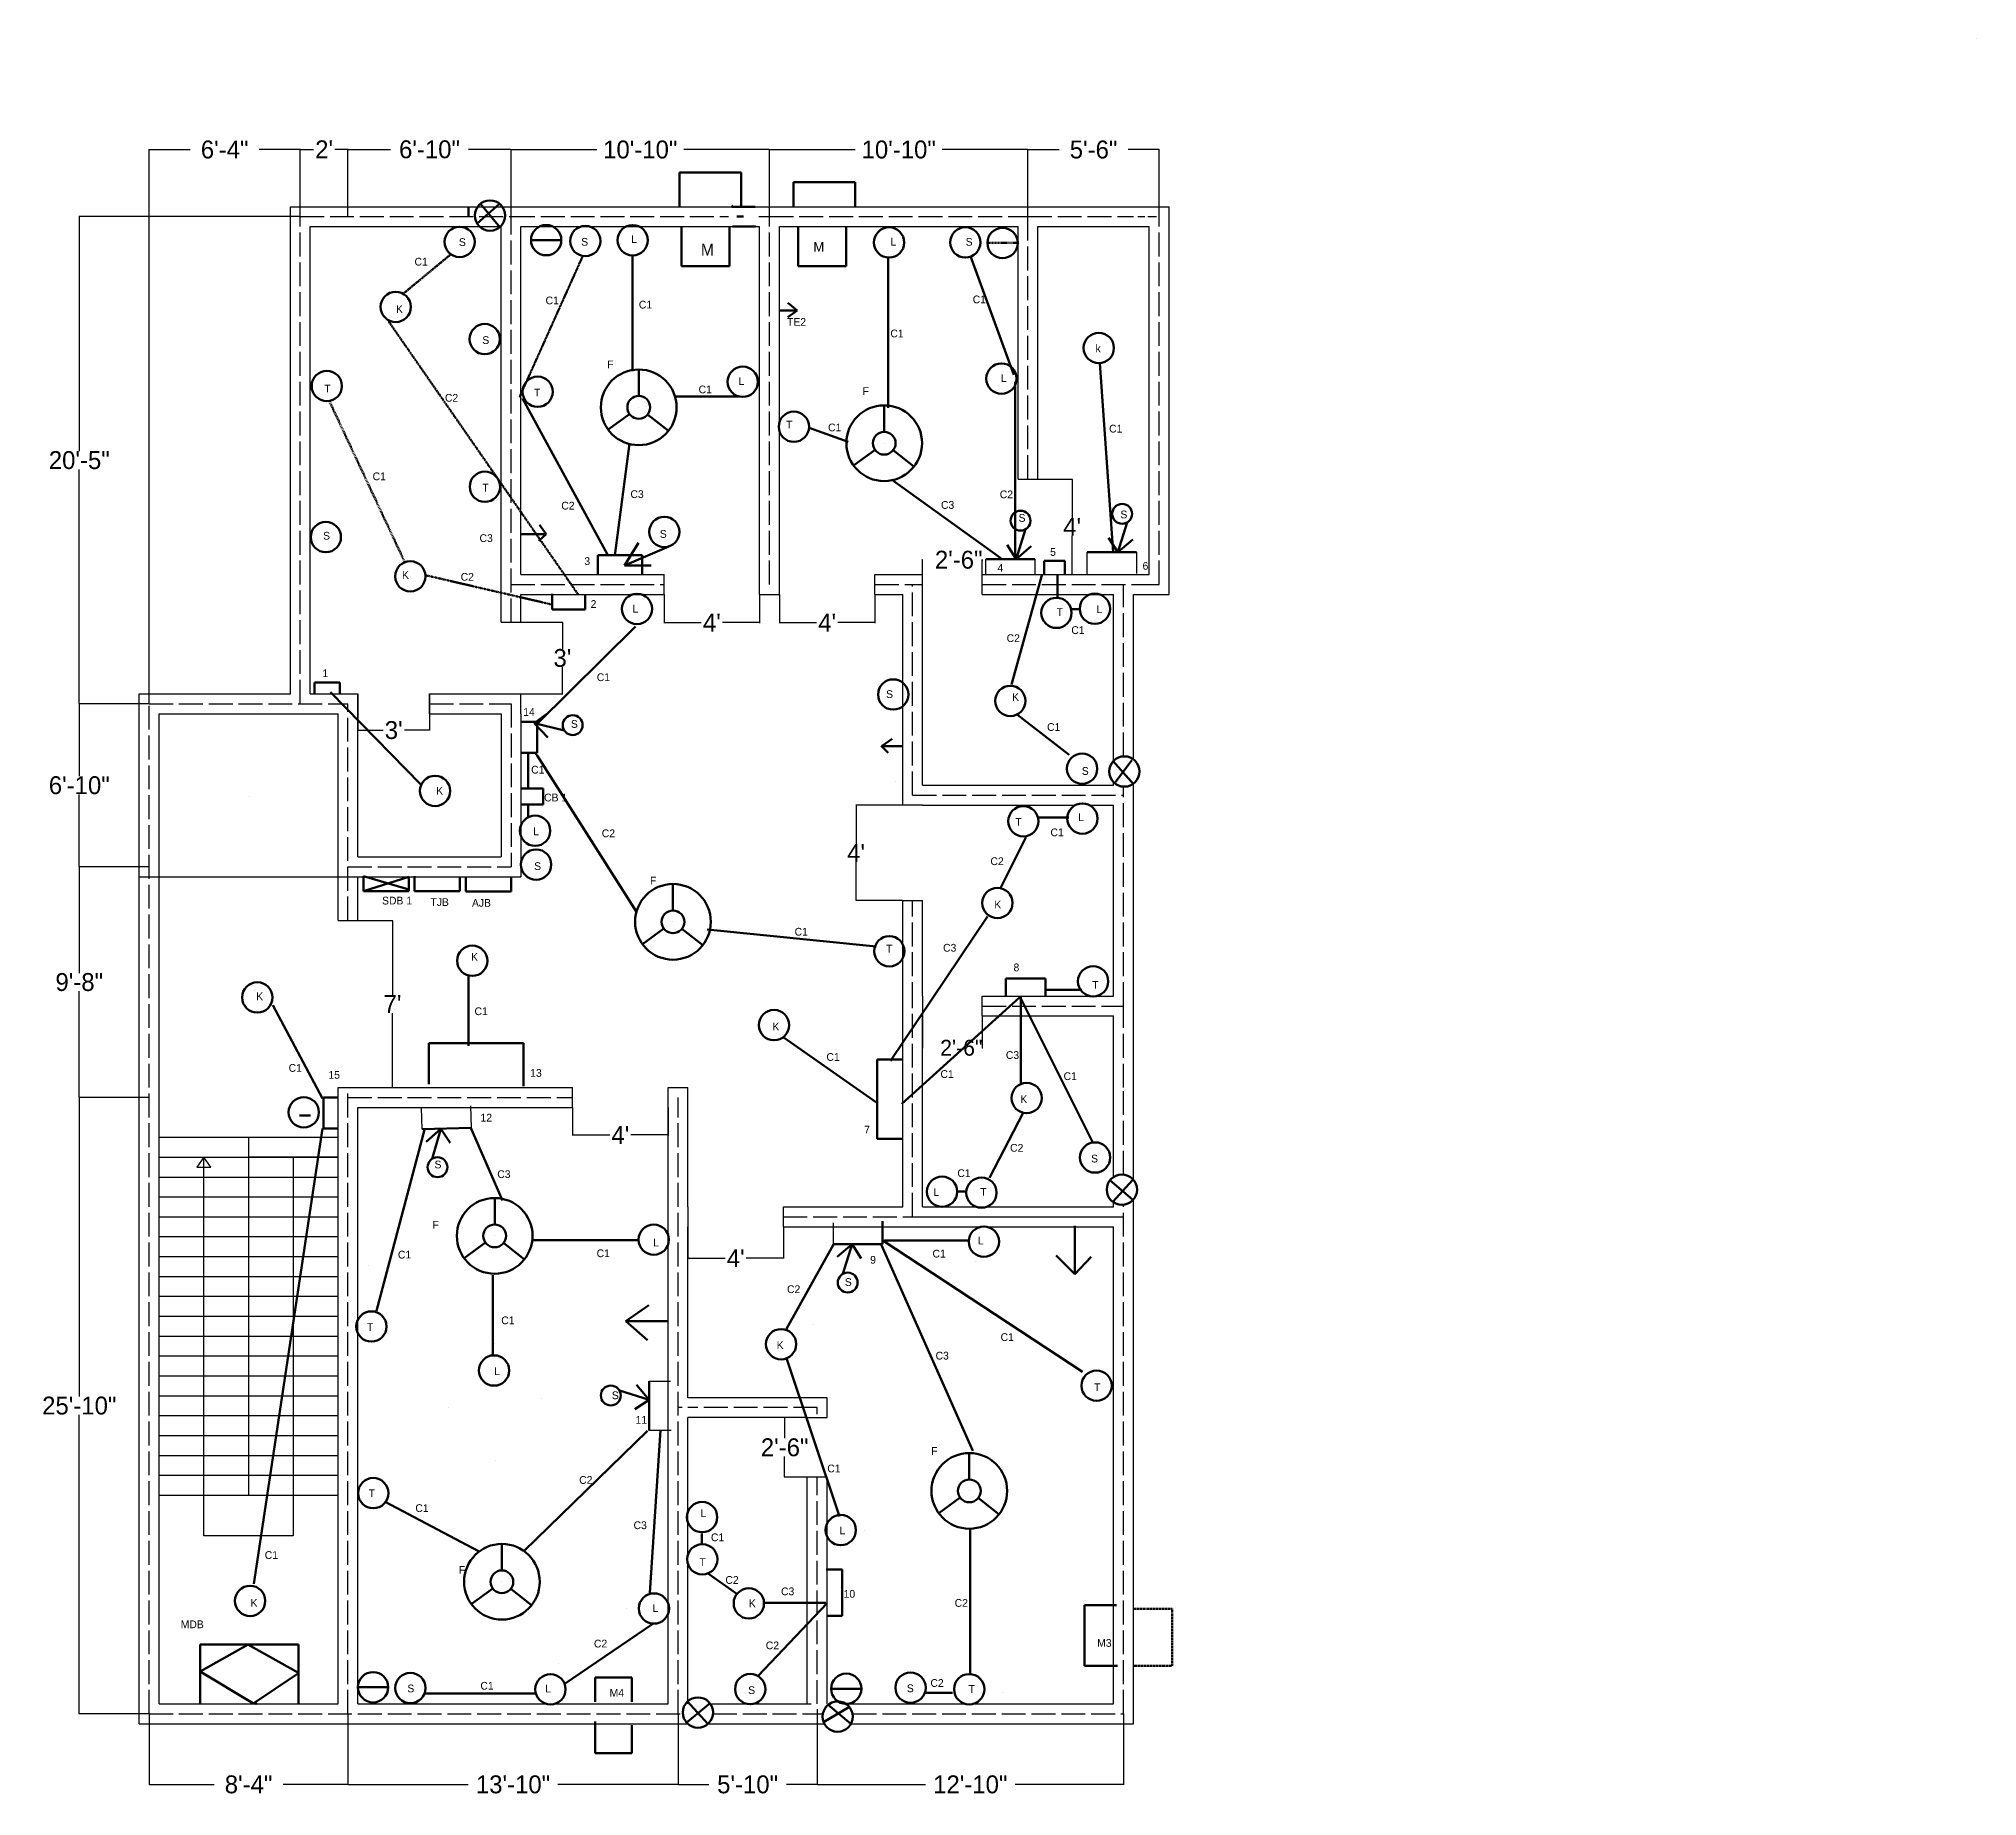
# Model space of a CAD drawing. Header units: inches. Extents: x -92 to 883, y -66 to 818.
import ezdxf

# ---------------------------------------------------------------- set-up
doc = ezdxf.new("R2010")
doc.units = ezdxf.units.IN
doc.header["$MEASUREMENT"] = 0
for name, pattern in [('ACAD_ISO02W100', [15, 12, -3]), ('ACAD_ISO03W100', [30, 12, -18]), ('DASHED', [0.75, 0.5, -0.25]), ('DASHED2', [0.375, 0.25, -0.125]), ('DASHEDX2', [1.5, 1, -0.5]), ('PHANTOMX2', [5, 2.5, -0.5, 0.5, -0.5, 0.5, -0.5])]:
    doc.linetypes.add(name, pattern=pattern)
doc.dimstyles.get("Standard").update_dxf_attribs({"dimtxt": 9, "dimasz": 0.18, "dimexe": 0.18, "dimexo": 0.0625, "dimgap": 0.09, "dimtad": 0, "dimtih": 1, "dimtoh": 1, "dimdec": 0, "dimzin": 0, "dimdsep": 46, "dimlunit": 3, "dimtxsty": 'Standard', "dimcen": 0.09, "dimaunit": 1, "dimadec": 0, "dimazin": 0, "dimtfac": 1, "dimtdec": 0, "dimtofl": 0, "dimtmove": 0, "dimatfit": 3, "dimfxl": 1, "dimtolj": 1, "dimtzin": 0, "dimarcsym": 0})

msp = doc.modelspace()

# ---------------------------------------------------------------- texts
at = {"lineweight": 106, "attachment_point": 1}
for s, insert, char_height, width in [('{\\fTimes New Roman|b0|i0|c0|p18;8888}', (883.01, 817.55), 0.1, 366.8204), ('S', (119.64, 717.24), 3.9, 189.6898), ('S', (181.15, 717.39), 3.9, 189.6898), ('L', (206.28, 718.77), 3.9, 189.6898), ('{\\C54;M}', (241.36, 714.43), 5.9, 189.6898), ('{\\C3;M}', (297.94, 715.32), 4.9, 189.6898), ('L', (336.76, 717.45), 3.9, 189.6898), ('S', (374.53, 717.37), 3.9, 189.6898), ('C1', (97.33, 707.38), 3.9, 189.6898), ('K', (88.02, 683.52), 3.9, 189.6898), ('C1', (163.23, 687.9), 3.9, 189.6898), ('C1', (210.15, 685.8), 3.9, 189.6898), ('C1', (378.08, 688.42), 3.9, 189.6898), ('  TE2', (281.79, 677.09), 3.9, 189.6898), ('S', (131.43, 667.95), 3.9, 189.6898), ('C1', (336.67, 671.29), 3.9, 189.6898), ('k', (439.85, 663.79), 3.9, 189.6898), ('F', (194.21, 655.73), 3.9, 189.6898), ('T', (51.96, 643.59), 3.9, 189.6898), ('L', (260.23, 647.36), 3.9, 189.6898), ('L', (392.27, 648.84), 3.9, 189.6898), ('C2', (112.62, 638.93), 3.9, 189.6898), ('T', (157.43, 641.56), 3.9, 189.6898), ('C1', (240.2, 643.14), 3.9, 189.6898), ('F', (322.7, 642.29), 3.9, 189.6898), ('T', (284.22, 625.46), 3.9, 189.6898), ('C1', (305.32, 624.02), 3.9, 189.6898), ('C1', (446.69, 623.43), 3.9, 189.6898), ('C1', (76.25, 599.44), 3.9, 189.6898), ('T', (131.43, 593.72), 3.9, 189.6898), ('C3', (205.93, 590.49), 3.9, 189.6898), ('C3', (362.11, 585.03), 3.9, 189.6898), ('C2', (391.68, 590.35), 3.9, 189.6898), ('C2', (171.14, 584.7), 3.9, 189.6898), ('S', (401.15, 578.53), 3.9, 189.6898), ('S', (452.36, 580.26), 3.9, 189.6898), ('S', (51.35, 569.55), 3.9, 189.6898), ('C3', (130.02, 568.37), 3.9, 189.6898), ('S', (220.69, 570.48), 3.9, 189.6898), ('{\\C1;3}', (182.73, 556.79), 3.9, 189.6898), ('{\\C1;5}', (417, 561.4), 3.9, 189.6898), ('K', (91.02, 549.82), 3.9, 189.6898), ('C2', (120.53, 548.89), 3.9, 189.6898), ('{\\C1;4}', (390.5, 553.4), 3.9, 189.6898), ('{\\C1;6}', (463.5, 554.4), 3.9, 189.6898), ('{\\C1;2}', (185.9, 535.2), 3.9, 189.6898), ('L', (207, 532.9), 3.9, 189.6898), ('T', (420.31, 531.17), 3.9, 189.6898), ('L', (440.29, 532.6), 3.9, 189.6898), ('C2', (395.13, 518.05), 3.9, 189.6898), ('C1', (427.67, 522.11), 3.9, 189.6898), ('{\\C1;1}', (51, 500.4), 3.9, 189.6898), ('C1', (189, 498.4), 3.9, 189.6898), ('S', (334.5, 489.9), 3.9, 189.6898), ('K', (397.87, 488.43), 3.9, 189.6898), ('{\\C1;14}', (152, 480.9), 3.9, 189.6898), ('S', (176, 474.9), 3.9, 189.6898), ('C1', (415.46, 473.36), 3.9, 189.6898), ('C1', (156, 451.9), 3.9, 189.6898), ('S', (432.92, 451.24), 3.9, 189.6898), ('K', (108.24, 441.3), 3.9, 189.6898), ('{\\C4;CB 1}', (162.5, 437.9), 3.9, 189.6898), ('L', (157, 420.9), 3.9, 189.6898), ('C2', (191.5, 419.9), 3.9, 189.6898), ('T', (399.5, 425.63), 3.9, 189.6898), ('C1', (417.2, 420.37), 3.9, 189.6898), ('L', (431.15, 427.97), 3.9, 189.6898), ('S', (157.5, 403.4), 3.9, 189.6898), ('C2', (386.99, 405.86), 3.9, 189.6898), ('F', (215.76, 396.1), 3.9, 189.6898), ('{\\C1;SDB 1}', (81, 386.05), 3.9, 189.6898), ('{\\C54;TJB}', (105.32, 385.29), 3.9, 189.6898), ('{\\C4;AJB}', (126.22, 384.91), 3.9, 189.6898), ('K', (388.94, 384.05), 3.9, 189.6898), ('C1', (288.5, 370.4), 3.9, 189.6898), ('T', (334.5, 361.9), 3.9, 189.6898), ('C3', (363.16, 362.33), 3.9, 189.6898), ('K', (125.74, 357.74), 3.9, 189.6898), ('{\\C1;8}', (398.61, 352.46), 3.9, 189.6898), ('T', (438.19, 343.64), 3.9, 189.6898), ('K', (17.68, 337.89), 3.9, 189.6898), ('C1', (127.5, 330.4), 3.9, 189.6898), ('K', (277.35, 322.68), 3.9, 189.6898), ('C1', (304.5, 307.4), 3.9, 189.6898), ('C3', (394.76, 308.37), 3.9, 189.6898), ('C1', (34, 301.9), 3.9, 189.6898), ('{\\C1;15}', (54, 298.4), 3.9, 189.6898), ('{\\C1;13}', (155.5, 299.4), 3.9, 182.1898), ('C1', (361.85, 298.82), 3.9, 189.6898), ('C1', (423.78, 297.76), 3.9, 189.6898), ('K', (402.03, 286.18), 3.9, 189.6898), ('{\\C1;12}', (130.5, 276.9), 3.9, 189.6898), ('{\\C1;7}', (323.5, 270.9), 3.9, 189.6898), ('C2', (396.88, 261.71), 3.9, 189.6898), ('S', (437.6, 256.31), 3.9, 189.6898), ('S', (107.38, 253.34), 3.9, 189.6898), ('C3', (138.94, 248.48), 3.9, 189.6898), ('C1', (370.34, 248.98), 3.9, 189.6898), ('L', (358.3, 239.45), 3.9, 189.6898), ('T', (381.85, 239.53), 3.9, 189.6898), ('F', (106.35, 222.99), 3.9, 189.6898), ('L', (380.68, 215.09), 3.9, 189.6898), ('C1', (88.96, 208.01), 3.9, 189.6898), ('C1', (188.91, 208.68), 3.9, 189.6898), ('L', (217.35, 214.06), 3.9, 189.6898), ('{\\C1;9}', (326.5, 205.4), 3.9, 189.6898), ('C1', (357.85, 208.5), 3.9, 189.6898), ('C2', (284.69, 190.62), 3.9, 189.6898), ('S', (313.76, 194.21), 3.9, 189.6898), ('T', (73.43, 171.58), 3.9, 189.6898), ('C1', (140.96, 174.95), 3.9, 189.6898), ('C1', (392.09, 166.53), 3.9, 189.6898), ('K', (279.47, 162.46), 3.9, 189.6898), ('C3', (359.4, 157.2), 3.9, 189.6898), ('L', (137.45, 149.34), 3.9, 189.6898), ('S', (196.56, 137.25), 3.9, 189.6898), ('T', (439.11, 141.33), 3.9, 189.6898), ('{\\C1;11}', (208.5, 124.9), 3.9, 189.6898), ('F', (357.18, 109.26), 3.9, 189.6898), ('C1', (304.93, 100.45), 3.9, 189.6898), ('T', (74.28, 88), 3.9, 189.6898), ('C2', (180.14, 94.68), 3.9, 189.6898), ('C1', (97.74, 80.51), 3.9, 189.6898), ('C3', (207.5, 71.9), 3.9, 189.6898), ('L', (241.21, 77.93), 3.9, 189.6898), ('L', (311.14, 69.31), 3.9, 189.6898), ('C1', (246.41, 65.82), 3.9, 189.6898), ('C1', (22, 56.9), 3.9, 189.6898), ('F', (119.58, 49.43), 3.9, 189.6898), ('T', (240.65, 53.34), 3.9, 189.6898), ('C2', (253.69, 44.38), 3.9, 189.6898), ('K', (14.89, 32.86), 3.9, 189.6898), ('L', (217.03, 30.23), 3.9, 189.6898), ('K', (265.47, 32.64), 3.9, 189.6898), ('C3', (281.66, 38.64), 3.9, 189.6898), ('{\\C1;10}', (313.14, 37.37), 3.9, 189.6898), ('C2', (368.99, 32.83), 3.9, 189.6898), ('{\\C1;MDB}', (-20.27, 22.07), 3.9, 189.6898), ('C2', (187.56, 12.38), 3.9, 189.6898), ('C2', (274, 11.46), 3.9, 189.6898), ('{\\C3;M3}', (440.66, 12.7), 3.9, 189.6898), ('C1', (130.46, -8.84), 3.9, 189.6898), ('C2', (356.81, -7.43), 3.9, 189.6898), ('S', (93.73, -10.18), 3.9, 189.6898), ('L', (163.04, -10.27), 3.9, 189.6898), ('{\\C3;M4}', (195.45, -12.44), 3.9, 189.6898), ('S', (265.14, -11.04), 3.9, 189.6898), ('S', (344.93, -10.11), 3.9, 189.6898), ('T', (375.97, -10.46), 3.9, 189.6898)]:
    msp.add_mtext(s, dxfattribs=dict(at, insert=insert, char_height=char_height, width=width))

# ---------------------------------------------------------------- blocks, each defined once
blk = doc.blocks.new('*D1')
at = {"color": 0, "lineweight": -2}
for p, q in [((-36.21, 285.09), (-71.47, 285.09)), ((-71.29, 284.91), (-71.29, 134.68)), ((-71.29, -24.73), (-71.29, 125.5)), ((-36.21, -24.91), (-71.47, -24.91))]:
    blk.add_line(p, q, dxfattribs=at)
at = {"color": 0}
for points in [[(-71.32, 284.91), (-71.26, 284.91), (-71.29, 285.09)], [(-71.32, -24.73), (-71.26, -24.73), (-71.29, -24.91)]]:
    blk.add_solid(points, dxfattribs=at)
at = {"layer": 'Defpoints', "color": 0}
for p in [(-71.29, 285.09), (-36.14, 285.09), (-36.14, -24.91)]:
    blk.add_point(p, dxfattribs=at)
at = {"color": 0, "insert": (-71.29, 130.09), "char_height": 9, "attachment_point": 5}
blk.add_mtext('\\A1;25\'-10"', dxfattribs=at)
blk = doc.blocks.new('*D2')
at = {"color": 0, "lineweight": -2}
for p, q in [((-36.21, 401.09), (-71.47, 401.09)), ((-71.29, 400.91), (-71.29, 347.68)), ((-71.29, 285.27), (-71.29, 338.5)), ((-36.21, 285.09), (-71.47, 285.09))]:
    blk.add_line(p, q, dxfattribs=at)
at = {"color": 0}
for points in [[(-71.32, 400.91), (-71.26, 400.91), (-71.29, 401.09)], [(-71.32, 285.27), (-71.26, 285.27), (-71.29, 285.09)]]:
    blk.add_solid(points, dxfattribs=at)
at = {"layer": 'Defpoints', "color": 0}
for p in [(-71.29, 401.09), (-36.14, 401.09), (-36.14, 285.09)]:
    blk.add_point(p, dxfattribs=at)
at = {"color": 0, "insert": (-71.29, 343.09), "char_height": 9, "attachment_point": 5}
blk.add_mtext('\\A1;9\'-8"', dxfattribs=at)
blk = doc.blocks.new('*D3')
at = {"color": 0, "lineweight": -2}
for p, q in [((-36.21, 483.09), (-71.47, 483.09)), ((-71.29, 482.91), (-71.29, 446.68)), ((-71.29, 401.27), (-71.29, 437.5)), ((-36.21, 401.09), (-71.47, 401.09))]:
    blk.add_line(p, q, dxfattribs=at)
at = {"color": 0}
for points in [[(-71.32, 482.91), (-71.26, 482.91), (-71.29, 483.09)], [(-71.32, 401.27), (-71.26, 401.27), (-71.29, 401.09)]]:
    blk.add_solid(points, dxfattribs=at)
at = {"layer": 'Defpoints', "color": 0}
for p in [(-71.29, 483.09), (-36.14, 483.09), (-36.14, 401.09)]:
    blk.add_point(p, dxfattribs=at)
at = {"color": 0, "insert": (-71.29, 442.09), "char_height": 9, "attachment_point": 5}
blk.add_mtext('\\A1;6\'-10"', dxfattribs=at)
blk = doc.blocks.new('*D4')
at = {"color": 0, "lineweight": -2}
for p, q in [((39.79, 728.09), (-71.47, 728.09)), ((-71.29, 727.91), (-71.29, 610.18)), ((-71.29, 483.27), (-71.29, 601)), ((-36.21, 483.09), (-71.47, 483.09))]:
    blk.add_line(p, q, dxfattribs=at)
at = {"color": 0}
for points in [[(-71.32, 727.91), (-71.26, 727.91), (-71.29, 728.09)], [(-71.32, 483.27), (-71.26, 483.27), (-71.29, 483.09)]]:
    blk.add_solid(points, dxfattribs=at)
at = {"layer": 'Defpoints', "color": 0}
for p in [(-71.29, 728.09), (39.86, 728.09), (-36.14, 483.09)]:
    blk.add_point(p, dxfattribs=at)
at = {"color": 0, "insert": (-71.29, 605.59), "char_height": 9, "attachment_point": 5}
blk.add_mtext('\\A1;20\'-5"', dxfattribs=at)
blk = doc.blocks.new('*D5')
at = {"color": 0, "lineweight": -2}
for p, q in [((299.86, -25.16), (299.86, -60.61)), ((453.86, -24.97), (453.86, -60.61)), ((300.04, -60.43), (354.27, -60.43)), ((453.68, -60.43), (399.45, -60.43))]:
    blk.add_line(p, q, dxfattribs=at)
at = {"color": 0}
for points in [[(300.04, -60.4), (300.04, -60.46), (299.86, -60.43)], [(453.68, -60.4), (453.68, -60.46), (453.86, -60.43)]]:
    blk.add_solid(points, dxfattribs=at)
at = {"layer": 'Defpoints', "color": 0}
for p in [(299.86, -25.1), (453.86, -24.91), (299.86, -60.43)]:
    blk.add_point(p, dxfattribs=at)
at = {"color": 0, "insert": (376.86, -60.43), "char_height": 9, "attachment_point": 5}
blk.add_mtext('\\A1;12\'-10"', dxfattribs=at)
blk = doc.blocks.new('*D6')
at = {"color": 0, "lineweight": -2}
for p, q in [((229.86, -24.97), (229.86, -60.61)), ((299.86, -25.16), (299.86, -60.61)), ((230.04, -60.43), (245.27, -60.43)), ((299.68, -60.43), (284.45, -60.43))]:
    blk.add_line(p, q, dxfattribs=at)
at = {"color": 0}
for points in [[(230.04, -60.4), (230.04, -60.46), (229.86, -60.43)], [(299.68, -60.4), (299.68, -60.46), (299.86, -60.43)]]:
    blk.add_solid(points, dxfattribs=at)
at = {"layer": 'Defpoints', "color": 0}
for p in [(229.86, -24.91), (299.86, -25.1), (229.86, -60.43)]:
    blk.add_point(p, dxfattribs=at)
at = {"color": 0, "insert": (264.86, -60.43), "char_height": 9, "attachment_point": 5}
blk.add_mtext('\\A1;5\'-10"', dxfattribs=at)
blk = doc.blocks.new('*D7')
at = {"color": 0, "lineweight": -2}
for p, q in [((63.86, -24.97), (63.86, -60.61)), ((229.86, -24.97), (229.86, -60.61)), ((64.04, -60.43), (124.27, -60.43)), ((229.68, -60.43), (169.45, -60.43))]:
    blk.add_line(p, q, dxfattribs=at)
at = {"color": 0}
for points in [[(64.04, -60.4), (64.04, -60.46), (63.86, -60.43)], [(229.68, -60.4), (229.68, -60.46), (229.86, -60.43)]]:
    blk.add_solid(points, dxfattribs=at)
at = {"layer": 'Defpoints', "color": 0}
for p in [(63.86, -24.91), (229.86, -24.91), (63.86, -60.43)]:
    blk.add_point(p, dxfattribs=at)
at = {"color": 0, "insert": (146.86, -60.43), "char_height": 9, "attachment_point": 5}
blk.add_mtext('\\A1;13\'-10"', dxfattribs=at)
blk = doc.blocks.new('*D8')
at = {"color": 0, "lineweight": -2}
for p, q in [((-36.14, -24.97), (-36.14, -60.61)), ((63.86, -24.97), (63.86, -60.61)), ((-35.96, -60.43), (-3.48, -60.43)), ((63.68, -60.43), (31.2, -60.43))]:
    blk.add_line(p, q, dxfattribs=at)
at = {"color": 0}
for points in [[(-35.96, -60.4), (-35.96, -60.46), (-36.14, -60.43)], [(63.68, -60.4), (63.68, -60.46), (63.86, -60.43)]]:
    blk.add_solid(points, dxfattribs=at)
at = {"layer": 'Defpoints', "color": 0}
for p in [(-36.14, -24.91), (63.86, -24.91), (-36.14, -60.43)]:
    blk.add_point(p, dxfattribs=at)
at = {"color": 0, "insert": (13.86, -60.43), "char_height": 9, "attachment_point": 5}
blk.add_mtext('\\A1;8\'-4"', dxfattribs=at)
blk = doc.blocks.new('*D9')
at = {"color": 0, "lineweight": -2}
for p, q in [((176.86, 280.03), (176.86, 266.04)), ((224.86, 280.03), (224.86, 266.04)), ((177.04, 266.22), (195.52, 266.22)), ((224.68, 266.22), (206.2, 266.22))]:
    blk.add_line(p, q, dxfattribs=at)
at = {"color": 0}
for points in [[(177.04, 266.25), (177.04, 266.19), (176.86, 266.22)], [(224.68, 266.25), (224.68, 266.19), (224.86, 266.22)]]:
    blk.add_solid(points, dxfattribs=at)
at = {"layer": 'Defpoints', "color": 0}
for p in [(176.86, 280.09), (224.86, 280.09), (224.86, 266.22)]:
    blk.add_point(p, dxfattribs=at)
at = {"color": 0, "insert": (200.86, 266.22), "char_height": 9, "attachment_point": 5}
blk.add_mtext("\\A1;4'", dxfattribs=at)
blk = doc.blocks.new('*D10')
at = {"color": 0, "lineweight": -2}
for p, q in [((234.86, 220.03), (234.86, 204.11)), ((282.86, 220.03), (282.86, 204.11)), ((235.04, 204.29), (253.52, 204.29)), ((282.68, 204.29), (264.2, 204.29))]:
    blk.add_line(p, q, dxfattribs=at)
at = {"color": 0}
for points in [[(235.04, 204.32), (235.04, 204.26), (234.86, 204.29)], [(282.68, 204.32), (282.68, 204.26), (282.86, 204.29)]]:
    blk.add_solid(points, dxfattribs=at)
at = {"layer": 'Defpoints', "color": 0}
for p in [(234.86, 220.09), (282.86, 220.09), (234.86, 204.29)]:
    blk.add_point(p, dxfattribs=at)
at = {"color": 0, "insert": (258.86, 204.29), "char_height": 9, "attachment_point": 5}
blk.add_mtext("\\A1;4'", dxfattribs=at)
blk = doc.blocks.new('*D11')
at = {"color": 0, "lineweight": -2}
for p, q in [((294.79, 124.09), (283.3, 124.09)), ((283.48, 123.91), (283.48, 113.68)), ((283.48, 94.27), (283.48, 104.5)), ((294.79, 94.09), (283.3, 94.09))]:
    blk.add_line(p, q, dxfattribs=at)
at = {"color": 0}
for points in [[(283.45, 123.91), (283.51, 123.91), (283.48, 124.09)], [(283.45, 94.27), (283.51, 94.27), (283.48, 94.09)]]:
    blk.add_solid(points, dxfattribs=at)
at = {"layer": 'Defpoints', "color": 0}
for p in [(283.48, 124.09), (294.86, 124.09), (294.86, 94.09)]:
    blk.add_point(p, dxfattribs=at)
at = {"color": 0, "insert": (283.48, 109.09), "char_height": 9, "attachment_point": 5}
blk.add_mtext('\\A1;2\'-6"', dxfattribs=at)
blk = doc.blocks.new('*D12')
at = {"color": 0, "lineweight": -2}
for p, q in [((352.86, 326.03), (352.86, 309.87)), ((382.86, 326.03), (382.86, 309.87)), ((352.68, 310.05), (352.5, 310.05)), ((383.04, 310.05), (383.22, 310.05))]:
    blk.add_line(p, q, dxfattribs=at)
at = {"color": 0}
for points in [[(352.68, 310.08), (352.68, 310.02), (352.86, 310.05)], [(383.04, 310.08), (383.04, 310.02), (382.86, 310.05)]]:
    blk.add_solid(points, dxfattribs=at)
at = {"layer": 'Defpoints', "color": 0}
for p in [(352.86, 326.09), (382.86, 326.09), (382.86, 310.05)]:
    blk.add_point(p, dxfattribs=at)
at = {"color": 0, "insert": (372.35, 310.05), "char_height": 8, "attachment_point": 5}
blk.add_mtext('\\A1;2\'-6"', dxfattribs=at)
blk = doc.blocks.new('*D13')
at = {"color": 0, "lineweight": -2}
for p, q in [((342.79, 432.09), (319.23, 432.09)), ((319.41, 431.91), (319.41, 412.68)), ((319.41, 384.27), (319.41, 403.5)), ((342.79, 384.09), (319.23, 384.09))]:
    blk.add_line(p, q, dxfattribs=at)
at = {"color": 0}
for points in [[(319.38, 431.91), (319.44, 431.91), (319.41, 432.09)], [(319.38, 384.27), (319.44, 384.27), (319.41, 384.09)]]:
    blk.add_solid(points, dxfattribs=at)
at = {"layer": 'Defpoints', "color": 0}
for p in [(319.41, 432.09), (342.86, 432.09), (342.86, 384.09)]:
    blk.add_point(p, dxfattribs=at)
at = {"color": 0, "insert": (319.41, 408.09), "char_height": 9, "attachment_point": 5}
blk.add_mtext("\\A1;4'", dxfattribs=at)
blk = doc.blocks.new('*D14')
at = {"color": 0, "lineweight": -2}
for p, q in [((352.68, 555.5), (352.5, 555.5)), ((352.86, 548.15), (352.86, 555.68)), ((382.86, 548.15), (382.86, 555.68)), ((383.04, 555.5), (383.22, 555.5))]:
    blk.add_line(p, q, dxfattribs=at)
at = {"color": 0}
for points in [[(352.68, 555.53), (352.68, 555.47), (352.86, 555.5)], [(383.04, 555.53), (383.04, 555.47), (382.86, 555.5)]]:
    blk.add_solid(points, dxfattribs=at)
at = {"layer": 'Defpoints', "color": 0}
for p in [(352.86, 555.5), (352.86, 548.09), (382.86, 548.09)]:
    blk.add_point(p, dxfattribs=at)
at = {"color": 0, "insert": (371.03, 555.5), "char_height": 9, "attachment_point": 5}
blk.add_mtext('\\A1;2\'-6"', dxfattribs=at)
blk = doc.blocks.new('*D15')
at = {"color": 0, "lineweight": -2}
for p, q in [((410.92, 596.09), (428.26, 596.09)), ((428.08, 595.91), (428.08, 576.68)), ((428.08, 548.27), (428.08, 567.5)), ((410.92, 548.09), (428.26, 548.09))]:
    blk.add_line(p, q, dxfattribs=at)
at = {"color": 0}
for points in [[(428.05, 595.91), (428.11, 595.91), (428.08, 596.09)], [(428.05, 548.27), (428.11, 548.27), (428.08, 548.09)]]:
    blk.add_solid(points, dxfattribs=at)
at = {"layer": 'Defpoints', "color": 0}
for p in [(410.86, 596.09), (410.86, 548.09), (428.08, 548.09)]:
    blk.add_point(p, dxfattribs=at)
at = {"color": 0, "insert": (428.08, 572.09), "char_height": 9, "attachment_point": 5}
blk.add_mtext("\\A1;4'", dxfattribs=at)
blk = doc.blocks.new('*D16')
at = {"color": 0, "lineweight": -2}
for p, q in [((280.86, 538.03), (280.86, 523.72)), ((328.86, 538.03), (328.86, 523.72)), ((281.04, 523.9), (299.52, 523.9)), ((328.68, 523.9), (310.2, 523.9))]:
    blk.add_line(p, q, dxfattribs=at)
at = {"color": 0}
for points in [[(281.04, 523.93), (281.04, 523.87), (280.86, 523.9)], [(328.68, 523.93), (328.68, 523.87), (328.86, 523.9)]]:
    blk.add_solid(points, dxfattribs=at)
at = {"layer": 'Defpoints', "color": 0}
for p in [(280.86, 538.09), (328.86, 538.09), (328.86, 523.9)]:
    blk.add_point(p, dxfattribs=at)
at = {"color": 0, "insert": (304.86, 523.9), "char_height": 9, "attachment_point": 5}
blk.add_mtext("\\A1;4'", dxfattribs=at)
blk = doc.blocks.new('*D17')
at = {"color": 0, "lineweight": -2}
for p, q in [((222.86, 538.03), (222.86, 523.72)), ((270.86, 538.03), (270.86, 523.72)), ((223.04, 523.9), (241.52, 523.9)), ((270.68, 523.9), (252.2, 523.9))]:
    blk.add_line(p, q, dxfattribs=at)
at = {"color": 0}
for points in [[(223.04, 523.93), (223.04, 523.87), (222.86, 523.9)], [(270.68, 523.93), (270.68, 523.87), (270.86, 523.9)]]:
    blk.add_solid(points, dxfattribs=at)
at = {"layer": 'Defpoints', "color": 0}
for p in [(222.86, 538.09), (270.86, 538.09), (270.86, 523.9)]:
    blk.add_point(p, dxfattribs=at)
at = {"color": 0, "insert": (246.86, 523.9), "char_height": 9, "attachment_point": 5}
blk.add_mtext("\\A1;4'", dxfattribs=at)
blk = doc.blocks.new('*D18')
at = {"color": 0, "lineweight": -2}
for p, q in [((150.92, 524.09), (171.9, 524.09)), ((171.72, 523.91), (171.72, 510.68)), ((171.72, 488.27), (171.72, 501.5)), ((150.92, 488.09), (171.9, 488.09))]:
    blk.add_line(p, q, dxfattribs=at)
at = {"color": 0}
for points in [[(171.69, 523.91), (171.75, 523.91), (171.72, 524.09)], [(171.69, 488.27), (171.75, 488.27), (171.72, 488.09)]]:
    blk.add_solid(points, dxfattribs=at)
at = {"layer": 'Defpoints', "color": 0}
for p in [(150.86, 524.09), (171.72, 524.09), (150.86, 488.09)]:
    blk.add_point(p, dxfattribs=at)
at = {"color": 0, "insert": (171.72, 506.09), "char_height": 9, "attachment_point": 5}
blk.add_mtext("\\A1;3'", dxfattribs=at)
blk = doc.blocks.new('*D19')
at = {"color": 0, "lineweight": -2}
for p, q in [((68.86, 488.03), (68.86, 469.64)), ((104.86, 488.03), (104.86, 469.64)), ((69.04, 469.82), (81.52, 469.82)), ((104.68, 469.82), (92.2, 469.82))]:
    blk.add_line(p, q, dxfattribs=at)
at = {"color": 0}
for points in [[(69.04, 469.85), (69.04, 469.79), (68.86, 469.82)], [(104.68, 469.85), (104.68, 469.79), (104.86, 469.82)]]:
    blk.add_solid(points, dxfattribs=at)
at = {"layer": 'Defpoints', "color": 0}
for p in [(68.86, 488.09), (104.86, 488.09), (68.86, 469.82)]:
    blk.add_point(p, dxfattribs=at)
at = {"color": 0, "insert": (86.86, 469.82), "char_height": 9, "attachment_point": 5}
blk.add_mtext("\\A1;3'", dxfattribs=at)
blk = doc.blocks.new('*D20')
at = {"color": 0, "lineweight": -2}
for p, q in [((58.92, 374.09), (86.44, 374.09)), ((86.26, 373.91), (86.26, 336.68)), ((86.26, 290.27), (86.26, 327.5)), ((58.92, 290.09), (86.44, 290.09))]:
    blk.add_line(p, q, dxfattribs=at)
at = {"color": 0}
for points in [[(86.23, 373.91), (86.29, 373.91), (86.26, 374.09)], [(86.23, 290.27), (86.29, 290.27), (86.26, 290.09)]]:
    blk.add_solid(points, dxfattribs=at)
at = {"layer": 'Defpoints', "color": 0}
for p in [(58.86, 374.09), (58.86, 290.09), (86.26, 290.09)]:
    blk.add_point(p, dxfattribs=at)
at = {"color": 0, "insert": (86.26, 332.09), "char_height": 9, "attachment_point": 5}
blk.add_mtext("\\A1;7'", dxfattribs=at)
blk = doc.blocks.new('*D21')
at = {"color": 0, "lineweight": -2}
for p, q in [((-36.21, 483.15), (-36.21, 761.99)), ((-36.03, 761.81), (-15.52, 761.81)), ((39.68, 761.81), (19.16, 761.81)), ((39.86, 728.15), (39.86, 761.99))]:
    blk.add_line(p, q, dxfattribs=at)
at = {"color": 0}
for points in [[(-36.03, 761.84), (-36.03, 761.78), (-36.21, 761.81)], [(39.68, 761.84), (39.68, 761.78), (39.86, 761.81)]]:
    blk.add_solid(points, dxfattribs=at)
at = {"layer": 'Defpoints', "color": 0}
for p in [(39.86, 761.81), (39.86, 728.09), (-36.21, 483.09)]:
    blk.add_point(p, dxfattribs=at)
at = {"color": 0, "insert": (1.82, 761.81), "char_height": 9, "attachment_point": 5}
blk.add_mtext('\\A1;6\'-4"', dxfattribs=at)
blk = doc.blocks.new('*D22')
at = {"color": 0, "lineweight": -2}
for p, q in [((145.86, 728.15), (145.86, 761.99)), ((146.04, 761.81), (189.02, 761.81)), ((275.68, 761.81), (232.7, 761.81)), ((275.86, 728.15), (275.86, 761.99))]:
    blk.add_line(p, q, dxfattribs=at)
at = {"color": 0}
for points in [[(146.04, 761.84), (146.04, 761.78), (145.86, 761.81)], [(275.68, 761.84), (275.68, 761.78), (275.86, 761.81)]]:
    blk.add_solid(points, dxfattribs=at)
at = {"layer": 'Defpoints', "color": 0}
for p in [(275.86, 761.81), (145.86, 728.09), (275.86, 728.09)]:
    blk.add_point(p, dxfattribs=at)
at = {"color": 0, "insert": (210.86, 761.81), "char_height": 9, "attachment_point": 5}
blk.add_mtext('\\A1;10\'-10"', dxfattribs=at)
blk = doc.blocks.new('*D23')
at = {"color": 0, "lineweight": -2}
for p, q in [((275.86, 728.15), (275.86, 761.99)), ((276.04, 761.81), (319.02, 761.81)), ((405.68, 761.81), (362.7, 761.81)), ((405.86, 728.15), (405.86, 761.99))]:
    blk.add_line(p, q, dxfattribs=at)
at = {"color": 0}
for points in [[(276.04, 761.84), (276.04, 761.78), (275.86, 761.81)], [(405.68, 761.84), (405.68, 761.78), (405.86, 761.81)]]:
    blk.add_solid(points, dxfattribs=at)
at = {"layer": 'Defpoints', "color": 0}
for p in [(405.86, 761.81), (275.86, 728.09), (405.86, 728.09)]:
    blk.add_point(p, dxfattribs=at)
at = {"color": 0, "insert": (340.86, 761.81), "char_height": 9, "attachment_point": 5}
blk.add_mtext('\\A1;10\'-10"', dxfattribs=at)
blk = doc.blocks.new('*D24')
at = {"color": 0, "lineweight": -2}
for p, q in [((405.86, 728.15), (405.86, 761.99)), ((406.04, 761.81), (421.52, 761.81)), ((471.68, 761.81), (456.2, 761.81)), ((471.86, 728.15), (471.86, 761.99))]:
    blk.add_line(p, q, dxfattribs=at)
at = {"color": 0}
for points in [[(406.04, 761.84), (406.04, 761.78), (405.86, 761.81)], [(471.68, 761.84), (471.68, 761.78), (471.86, 761.81)]]:
    blk.add_solid(points, dxfattribs=at)
at = {"layer": 'Defpoints', "color": 0}
for p in [(471.86, 761.81), (405.86, 728.09), (471.86, 728.09)]:
    blk.add_point(p, dxfattribs=at)
at = {"color": 0, "insert": (438.86, 761.81), "char_height": 9, "attachment_point": 5}
blk.add_mtext('\\A1;5\'-6"', dxfattribs=at)
blk = doc.blocks.new('*D25')
at = {"color": 0, "lineweight": -2}
for p, q in [((39.86, 728.21), (39.86, 762.12)), ((40.04, 761.94), (46.52, 761.94)), ((63.68, 761.94), (57.2, 761.94)), ((63.86, 728.15), (63.86, 762.12))]:
    blk.add_line(p, q, dxfattribs=at)
at = {"color": 0}
for points in [[(40.04, 761.97), (40.04, 761.91), (39.86, 761.94)], [(63.68, 761.97), (63.68, 761.91), (63.86, 761.94)]]:
    blk.add_solid(points, dxfattribs=at)
at = {"layer": 'Defpoints', "color": 0}
for p in [(63.86, 761.94), (39.86, 728.15), (63.86, 728.09)]:
    blk.add_point(p, dxfattribs=at)
at = {"color": 0, "insert": (51.86, 761.94), "char_height": 9, "attachment_point": 5}
blk.add_mtext("\\A1;2'", dxfattribs=at)
blk = doc.blocks.new('*D26')
at = {"color": 0, "lineweight": -2}
for p, q in [((63.86, 728.21), (63.86, 762.08)), ((64.04, 761.9), (85.27, 761.9)), ((145.68, 761.9), (124.45, 761.9)), ((145.86, 728.21), (145.86, 762.08))]:
    blk.add_line(p, q, dxfattribs=at)
at = {"color": 0}
for points in [[(64.04, 761.93), (64.04, 761.87), (63.86, 761.9)], [(145.68, 761.93), (145.68, 761.87), (145.86, 761.9)]]:
    blk.add_solid(points, dxfattribs=at)
at = {"layer": 'Defpoints', "color": 0}
for p in [(145.86, 761.9), (63.86, 728.15), (145.86, 728.15)]:
    blk.add_point(p, dxfattribs=at)
at = {"color": 0, "insert": (104.86, 761.9), "char_height": 9, "attachment_point": 5}
blk.add_mtext('\\A1;6\'-10"', dxfattribs=at)

# ---------------------------------------------------------------- dimensions: what is measured, and where the dimension line sits
for base, p1, p2, picture, middle in [((39.86, 761.81), (-36.21, 483.09), (39.86, 728.09), '*D21', (1.82, 761.81)), ((63.86, 761.94), (39.86, 728.15), (63.86, 728.09), '*D25', (51.86, 761.94)), ((145.86, 761.9), (63.86, 728.15), (145.86, 728.15), '*D26', (104.86, 761.9)), ((270.86, 523.9), (222.86, 538.09), (270.86, 538.09), '*D17', (246.86, 523.9)), ((328.86, 523.9), (280.86, 538.09), (328.86, 538.09), '*D16', (304.86, 523.9)), ((68.86, 469.82), (104.86, 488.09), (68.86, 488.09), '*D19', (86.86, 469.82)), ((224.86, 266.22), (176.86, 280.09), (224.86, 280.09), '*D9', (200.86, 266.22)), ((234.86, 204.29), (282.86, 220.09), (234.86, 220.09), '*D10', (258.86, 204.29)), ((299.86, -60.43), (453.86, -24.91), (299.86, -25.1), '*D5', (376.86, -60.43))]:
    dim = msp.add_linear_dim(base=base, p1=p1, p2=p2, dimstyle='Standard')
    dim.commit()
    dim.dimension.update_dxf_attribs({"geometry": picture, "text_midpoint": middle})
for base, p1, p2, picture, middle in [((275.86, 761.81), (145.86, 728.09), (275.86, 728.09), '*D22', (210.86, 761.81)), ((405.86, 761.81), (275.86, 728.09), (405.86, 728.09), '*D23', (340.86, 761.81)), ((471.86, 761.81), (405.86, 728.09), (471.86, 728.09), '*D24', (438.86, 761.81)), ((-36.14, -60.43), (63.86, -24.91), (-36.14, -24.91), '*D8', (13.86, -60.43)), ((63.86, -60.43), (229.86, -24.91), (63.86, -24.91), '*D7', (146.86, -60.43)), ((229.86, -60.43), (299.86, -25.1), (229.86, -24.91), '*D6', (264.86, -60.43))]:
    dim = msp.add_linear_dim(base=base, p1=p1, p2=p2, dimstyle='Standard', override={"dimtmove": 1})
    dim.commit()
    dim.dimension.update_dxf_attribs({"geometry": picture, "text_midpoint": middle})
for base, p1, p2, picture, middle in [((-71.29, 728.09), (-36.14, 483.09), (39.86, 728.09), '*D4', (-71.29, 605.59)), ((-71.29, 483.09), (-36.14, 401.09), (-36.14, 483.09), '*D3', (-71.29, 442.09)), ((-71.29, 401.09), (-36.14, 285.09), (-36.14, 401.09), '*D2', (-71.29, 343.09))]:
    dim = msp.add_linear_dim(base=base, p1=p1, p2=p2, angle=90, dimstyle='Standard', override={"dimtmove": 1})
    dim.commit()
    dim.dimension.update_dxf_attribs({"geometry": picture, "text_midpoint": middle})
for base, p1, p2, picture, middle in [((428.08, 548.09), (410.86, 596.09), (410.86, 548.09), '*D15', (428.08, 572.09)), ((171.72, 524.09), (150.86, 488.09), (150.86, 524.09), '*D18', (171.72, 506.09)), ((319.41, 432.09), (342.86, 384.09), (342.86, 432.09), '*D13', (319.41, 408.09)), ((86.26, 290.09), (58.86, 374.09), (58.86, 290.09), '*D20', (86.26, 332.09)), ((283.48, 124.09), (294.86, 94.09), (294.86, 124.09), '*D11', (283.48, 109.09))]:
    dim = msp.add_linear_dim(base=base, p1=p1, p2=p2, angle=90, dimstyle='Standard')
    dim.commit()
    dim.dimension.update_dxf_attribs({"geometry": picture, "text_midpoint": middle})
dim = msp.add_linear_dim(base=(352.86, 555.5), p1=(382.86, 548.09), p2=(352.86, 548.09), dimstyle='Standard')
dim.commit()
dim.dimension.update_dxf_attribs({"geometry": '*D14', "text_midpoint": (371.03, 555.5), "dimtype": 160})
dim = msp.add_linear_dim(base=(382.86, 310.05), p1=(352.86, 326.09), p2=(382.86, 326.09), dimstyle='Standard', override={"dimtxt": 8})
dim.commit()
dim.dimension.update_dxf_attribs({"geometry": '*D12', "text_midpoint": (372.35, 310.05), "dimtype": 160})
dim = msp.add_linear_dim(base=(-71.29, 285.09), p1=(-36.14, -24.91), p2=(-36.14, 285.09), angle=90, dimstyle='Standard')
dim.commit()
dim.dimension.update_dxf_attribs({"geometry": '*D1', "text_midpoint": (-71.29, 130.09), "dimtype": 160})

# ---------------------------------------------------------------- linework, layer by layer
for p, q in [((63.86, 733.09), (63.86, 749.06)), ((34.86, 733.09), (256.93, 733.09)), ((34.86, 488.09), (34.86, 733.09)), ((268.68, 733.09), (458.86, 733.09)), ((458.86, 733.09), (476.86, 733.09)), ((476.86, 538.09), (476.86, 733.09)), ((44.86, 723.09), (140.86, 723.09)), ((44.86, 488.09), (44.86, 723.09)), ((140.86, 524.09), (140.86, 723.09)), ((150.86, 548.09), (150.86, 723.09)), ((150.86, 723.09), (257.17, 723.09)), ((268.43, 723.09), (270.86, 723.09)), ((270.86, 538.09), (270.86, 723.09)), ((280.86, 538.09), (280.86, 723.09)), ((280.86, 723.09), (400.86, 723.09)), ((400.86, 596.09), (400.86, 723.09)), ((410.86, 596.09), (410.86, 723.09)), ((410.86, 723.09), (458.86, 723.09)), ((458.86, 723.09), (466.86, 723.09)), ((461.08, 728.09), (464.7, 728.09)), ((466.16, 728.09), (470.57, 728.09)), ((466.86, 548.09), (466.86, 723.09)), ((400.86, 596.09), (410.86, 596.09)), ((384.6, 548.09), (384.6, 555.88)), ((409.28, 555.88), (409.28, 548.09)), ((435.71, 548.26), (435.71, 559.33)), ((460.39, 559.33), (460.39, 548.62)), ((150.86, 548.09), (222.86, 548.09)), ((222.86, 538.09), (222.86, 548.09)), ((328.86, 548.09), (352.86, 548.09)), ((328.86, 538.09), (328.86, 548.09)), ((352.86, 442.09), (352.86, 548.09)), ((382.86, 538.09), (382.86, 548.09)), ((382.86, 548.09), (400.86, 548.09)), ((400.86, 548.09), (410.86, 548.09)), ((410.86, 548.09), (458.86, 548.09)), ((458.86, 548.09), (466.86, 548.09)), ((150.86, 538.09), (222.86, 538.09)), ((150.86, 524.09), (150.86, 538.09)), ((270.86, 538.09), (280.86, 538.09)), ((328.86, 538.09), (342.86, 538.09)), ((342.86, 432.09), (342.86, 538.09)), ((382.86, 538.09), (448.86, 538.09)), ((448.86, 454.36), (448.86, 538.09)), ((458.86, 543.09), (471.86, 543.09)), ((458.86, 538.09), (476.86, 538.09)), ((458.86, 455.16), (458.86, 538.09)), ((140.86, 524.09), (150.86, 524.09)), ((-41.14, -29.91), (-41.14, 488.09)), ((-41.14, 488.09), (34.86, 488.09)), ((44.86, 488.09), (68.86, 488.09)), ((68.86, 406.09), (68.86, 488.09)), ((104.86, 478.09), (104.86, 488.09)), ((104.86, 488.09), (150.86, 488.09)), ((150.86, 478.09), (150.86, 488.09)), ((-31.14, -19.91), (-31.14, 478.09)), ((-31.14, 478.09), (58.86, 478.09)), ((58.86, 374.09), (58.86, 478.09)), ((104.86, 478.09), (140.86, 478.09)), ((140.86, 478.09), (140.86, 406.09)), ((150.86, 478.09), (150.86, 396.09)), ((352.86, 442.09), (448.86, 442.09)), ((448.86, 442.09), (448.86, 443.72)), ((458.86, 290.09), (458.86, 442.91)), ((352.86, 432.09), (342.86, 432.09)), ((352.86, 432.09), (429.61, 432.09)), ((436.89, 432.09), (448.86, 432.09)), ((448.86, 336.09), (448.86, 432.09)), ((68.86, 406.09), (140.86, 406.09)), ((-41.14, 396.09), (150.86, 396.09)), ((68.86, 374.09), (68.86, 396.09)), ((342.86, 230.09), (342.86, 384.09)), ((342.86, 384.09), (352.86, 384.09)), ((352.86, 336.09), (352.86, 384.09)), ((58.86, 374.09), (68.86, 374.09)), ((352.86, 336.09), (352.86, 326.09)), ((382.86, 336.09), (448.86, 336.09)), ((382.86, 326.09), (382.86, 336.09)), ((352.86, 230.09), (352.86, 326.09)), ((382.86, 326.09), (448.86, 326.09)), ((448.86, 290.09), (448.86, 326.09)), ((-31.14, 280.09), (-31.14, 290.09)), ((58.86, -19.91), (58.86, 290.09)), ((58.86, 290.09), (176.86, 290.09)), ((176.86, 280.09), (176.86, 290.09)), ((224.86, 280.09), (224.86, 290.09)), ((224.86, 290.09), (234.86, 290.09)), ((234.86, 230.09), (234.86, 290.09)), ((448.86, 245.05), (448.86, 290.09)), ((458.86, 243.72), (458.86, 290.09)), ((68.86, -19.91), (68.86, 280.09)), ((68.86, 280.09), (176.86, 280.09)), ((101.16, 269.09), (100.85, 279.8)), ((125.51, 280.88), (125.83, 269.81)), ((224.86, -19.91), (224.86, 280.09)), ((-31.14, 265.09), (58.86, 265.09)), ((13.86, 265.09), (13.86, 85.09)), ((-31.14, 255.09), (58.86, 255.09)), ((-31.14, 255.09), (13.86, 255.09)), ((-8.64, 255.09), (-12.23, 250.07)), ((-8.64, 64.67), (-8.64, 255.09)), ((-5.18, 250.07), (-8.64, 255.09)), ((58.86, 255.09), (13.86, 255.09)), ((36.36, 255.09), (36.36, 64.67)), ((-31.14, 245.09), (58.86, 245.09)), ((-12.23, 250.07), (-5.18, 250.07)), ((-31.14, 235.09), (58.86, 235.09)), ((-31.14, 225.09), (58.86, 225.09)), ((234.86, 230.09), (234.86, 220.09)), ((282.86, 230.09), (342.86, 230.09)), ((282.86, 220.09), (282.86, 230.09)), ((352.86, 230.09), (448.86, 230.09)), ((448.86, 230.09), (448.86, 232.39)), ((458.86, -29.91), (458.86, 233.72)), ((-31.14, 215.09), (58.86, 215.09)), ((234.86, 134.09), (234.86, 220.09)), ((282.86, 220.09), (448.86, 220.09)), ((308.04, 211.29), (308.04, 222.01)), ((448.86, -19.91), (448.86, 220.09)), ((-31.14, 205.09), (58.86, 205.09)), ((-31.14, 195.09), (58.86, 195.09)), ((-31.14, 185.09), (58.86, 185.09)), ((-31.14, 175.09), (58.86, 175.09)), ((-31.14, 165.09), (58.86, 165.09)), ((-31.14, 155.09), (58.86, 155.09)), ((-31.14, 145.09), (58.86, 145.09)), ((215.34, 142.36), (226.06, 142.36)), ((-31.14, 135.09), (58.86, 135.09)), ((231.86, 129.09), (229.86, 129.09)), ((304.86, 134.09), (234.86, 134.09)), ((299.86, 125.8), (299.86, 129.09)), ((304.86, 124.09), (304.86, 134.09)), ((-31.14, 125.09), (58.86, 125.09)), ((226.42, 117.67), (215.34, 117.67)), ((234.86, -19.91), (234.86, 124.09)), ((294.86, 124.09), (234.86, 124.09)), ((294.86, 124.09), (304.86, 124.09)), ((-31.14, 115.09), (58.86, 115.09)), ((-31.14, 105.09), (58.86, 105.09)), ((-31.14, 95.09), (58.86, 95.09)), ((294.86, -19.91), (294.86, 94.09)), ((304.86, 94.09), (294.86, 94.09)), ((304.86, -19.91), (304.86, 94.09)), ((-31.14, 85.09), (58.86, 85.09)), ((36.36, 64.67), (-8.64, 64.67)), ((-31.14, -19.91), (58.86, -19.91)), ((68.86, -19.91), (224.86, -19.91)), ((246.13, -19.91), (296.86, -19.91)), ((299.86, -22.47), (299.86, -25.1)), ((314.33, -19.91), (448.86, -19.91)), ((-41.14, -29.91), (234.76, -29.91)), ((244.94, -29.91), (303.44, -29.91)), ((316.7, -29.91), (458.86, -29.91))]:
    msp.add_line(p, q)
at = {"lineweight": 106}
for p, q in [((230.66, 750.35), (261.6, 750.35)), ((230.66, 733.09), (230.66, 750.35)), ((261.6, 750.35), (261.6, 733.09)), ((287.93, 745.44), (318.87, 745.44)), ((287.93, 733.09), (287.93, 745.44)), ((318.87, 745.44), (318.87, 733.09)), ((124.5, 733.09), (124.5, 728.09)), ((128.77, 724.68), (140.12, 734.53)), ((130.55, 734.62), (140.24, 722.85)), ((256.93, 733.09), (268.68, 733.09)), ((135.28, 728.64), (135.28, 728.64)), ((230.66, 728), (230.66, 728.09)), ((231.65, 720.75), (231.65, 723.09)), ((255.71, 720.75), (255.71, 723.09)), ((257.17, 723.09), (268.83, 723.09)), ((262.8, 728.23), (259.4, 728.23)), ((262.8, 728.23), (262.8, 728.23)), ((268.61, 723.29), (268.83, 723.09)), ((290.32, 720.78), (290.32, 723.09)), ((314.38, 720.78), (314.38, 723.09)), ((120.01, 715.38), (120.01, 715.38)), ((163.53, 716.26), (163.53, 716.26)), ((163.53, 716.26), (171.16, 716.26)), ((183.24, 715.84), (183.24, 715.84)), ((231.65, 720.75), (231.65, 703.16)), ((255.71, 703.16), (255.71, 720.75)), ((290.32, 720.78), (290.32, 703.2)), ((314.38, 703.2), (314.38, 720.78)), ((207.02, 705.71), (207.02, 705.71)), ((231.65, 703.16), (255.71, 703.16)), ((290.32, 703.2), (314.38, 703.2)), ((335.49, 706.97), (335.49, 631.94)), ((336, 706.24), (336, 706.24)), ((376.89, 708.15), (398.78, 648.48)), ((87.88, 682.7), (87.88, 682.7)), ((289.82, 680.82), (285.07, 684.68)), ((280.86, 680.82), (289.82, 680.82)), ((289.82, 680.82), (285.07, 677.56)), ((132.65, 666.52), (132.65, 666.52)), ((441.96, 654.39), (448.67, 559.33)), ((210.09, 637.91), (210.09, 651.24)), ((399.37, 644.94), (399.37, 556.32)), ((151.63, 636.61), (194.33, 558.15)), ((205.47, 628.82), (194.71, 620.96)), ((210.09, 632.19), (210.09, 632.19)), ((210.09, 632.19), (210.09, 632.19)), ((210.09, 632.19), (210.09, 632.19)), ((210.09, 632.19), (210.09, 632.19)), ((214.58, 628.65), (225.03, 620.39)), ((333.55, 619.87), (333.55, 633.19)), ((295.86, 621.89), (315.38, 614.8)), ((205.4, 613.97), (198.02, 557.63)), ((328.94, 610.78), (318.17, 602.92)), ((333.55, 614.15), (333.55, 614.15)), ((333.55, 614.15), (333.55, 614.15)), ((333.55, 614.15), (333.55, 614.15)), ((333.55, 614.15), (333.55, 614.15)), ((338.04, 610.61), (348.5, 602.35)), ((337.26, 595.9), (392.27, 556.32)), ((133.11, 590.64), (133.11, 590.64)), ((52.72, 566.94), (52.72, 566.94)), ((150.86, 568.4), (163.51, 568.4)), ((163.51, 568.4), (159.84, 565.1)), ((163.51, 568.4), (160.25, 573.14)), ((222.98, 569.52), (222.98, 569.52)), ((404.63, 570.85), (399.96, 555.88)), ((451.07, 559.33), (446.44, 566.48)), ((455.74, 574.3), (451.07, 559.33)), ((451.07, 559.33), (458.6, 565.77)), ((189.56, 548.09), (189.56, 557.81)), ((189.56, 557.81), (211.79, 557.81)), ((202.85, 552.7), (209.98, 564)), ((225.15, 562.21), (202.85, 552.7)), ((211.79, 557.81), (211.79, 548.09)), ((399.96, 555.88), (395.33, 563.03)), ((399.96, 555.88), (407.49, 562.31)), ((399.96, 555.88), (399.96, 555.88)), ((399.96, 555.88), (399.96, 555.88)), ((451.07, 559.33), (451.07, 559.33)), ((451.07, 559.33), (451.07, 559.33)), ((95.21, 547.19), (95.21, 547.19)), ((202.85, 552.7), (216.27, 552.7)), ((412.98, 548.35), (397.6, 492.81)), ((413.95, 548.09), (413.95, 554.94)), ((413.95, 554.94), (424.34, 554.94)), ((420.67, 536.53), (420.67, 547.76)), ((424.34, 554.94), (424.34, 548.09)), ((166.58, 538.44), (166.58, 530.45)), ((179, 539), (179.68, 538.09)), ((183.15, 530.45), (183.15, 537.87)), ((166.58, 530.45), (183.15, 530.45)), ((427.17, 530.62), (431.31, 530.62)), ((159, 473), (208.5, 522)), ((47.01, 493.77), (59.71, 493.77)), ((47.01, 488.09), (47.01, 493.77)), ((55, 489), (100.5, 442.5)), ((59.71, 493.77), (59.71, 488.09)), ((157.5, 473.28), (164.33, 478.36)), ((399.97, 478.04), (426.58, 457.36)), ((151, 474), (159, 474)), ((172.73, 469.58), (157.5, 473.28)), ((157.5, 473.28), (157.5, 473.28)), ((157.5, 473.28), (157.5, 473.28)), ((157.5, 473.28), (164.4, 466.18)), ((159, 474), (159, 458.5)), ((152, 458.5), (150.86, 458.5)), ((159, 458.5), (152, 458.5)), ((154.5, 458), (154.5, 458.5)), ((159, 457), (157.93, 458.5)), ((332, 462), (335.5, 458.5)), ((339.3, 461.85), (332.31, 461.85)), ((332.5, 462), (337.5, 465.5)), ((339.3, 461.85), (342.86, 461.85)), ((154.5, 440.5), (154.5, 458)), ((159, 457), (209, 378.5)), ((448.56, 454.48), (459.04, 442.56)), ((449.14, 442.85), (458.17, 454.77)), ((107.66, 439.26), (107.66, 439.26)), ((162, 440.5), (150.86, 440.5)), ((162, 432.5), (162, 440.5)), ((339.3, 444.13), (339.3, 444.13)), ((339.3, 444.13), (339.3, 444.13)), ((339.3, 444.13), (339.3, 444.13)), ((339.3, 444.13), (339.3, 444.13)), ((339.3, 444.13), (339.3, 444.13)), ((14.12, 436.69), (14.12, 436.69)), ((151.5, 432.5), (150.86, 432.5)), ((151.5, 432.5), (162, 432.5)), ((154.5, 426.5), (154.5, 432.5)), ((154.5, 426.5), (154.5, 426.04)), ((411.22, 425.82), (426.46, 425.82)), ((404.77, 415.87), (391.88, 390.1)), ((71.58, 392.75), (71.58, 396.33)), ((71.58, 396.33), (94.39, 389.71)), ((71.58, 388.86), (94.39, 396.09)), ((71.58, 392.75), (71.58, 388.86)), ((94.39, 388.86), (94.39, 396.09)), ((97.33, 392.75), (97.33, 396.33)), ((97.33, 392.75), (97.33, 388.86)), ((120.14, 388.86), (120.14, 396.09)), ((123.11, 392.51), (123.11, 396.09)), ((123.11, 392.51), (123.11, 388.62)), ((145.92, 388.62), (145.92, 395.84)), ((227.31, 379.14), (227.31, 392.47)), ((71.58, 388.86), (94.39, 388.86)), ((94.39, 388.86), (94.39, 388.86)), ((97.33, 388.86), (120.14, 388.86)), ((120.14, 388.86), (120.14, 388.86)), ((123.11, 388.62), (145.92, 388.62)), ((145.92, 388.62), (145.92, 388.62)), ((227.31, 373.43), (227.31, 373.43)), ((227.31, 373.43), (227.31, 373.43)), ((227.31, 373.43), (227.31, 373.43)), ((227.31, 373.43), (227.31, 373.43)), ((385.43, 376.05), (336.77, 303.44)), ((222.7, 370.05), (211.93, 362.2)), ((231.8, 369.88), (242.26, 361.62)), ((244.5, 369.5), (329.5, 361)), ((124.5, 346), (124.5, 311)), ((394.81, 336.23), (394.81, 345.01)), ((394.81, 345.01), (414.74, 345.01)), ((414.74, 345.01), (414.74, 336.23)), ((18.24, 335.4), (18.24, 335.4)), ((51, 284.5), (26, 331.5)), ((401.84, 335.57), (342.39, 281.84)), ((401.9, 335.51), (438.68, 262.04)), ((402.31, 335.92), (402.31, 291.91)), ((414.74, 339.16), (432.91, 339.16)), ((104.57, 291.71), (104.57, 312.33)), ((104.57, 312.33), (152.14, 312.33)), ((152.14, 312.33), (152.14, 290.81)), ((283.29, 315.07), (329.65, 282.55)), ((342.86, 304.15), (330.02, 304.15)), ((330.02, 304.15), (330.02, 264.27)), ((51.5, 269.5), (51.5, 285)), ((51.5, 285), (58.86, 285)), ((39.5, 276), (45, 276)), ((403.52, 277.38), (386.55, 244.68)), ((16.5, 40.5), (51, 269.5)), ((59, 269.5), (51.5, 269.5)), ((78.15, 177.8), (102.47, 269.54)), ((110.48, 269.36), (103.14, 262.71)), ((106.25, 254.26), (110.48, 269.36)), ((110.48, 269.36), (110.48, 269.36)), ((110.48, 269.36), (110.48, 269.36)), ((110.48, 269.36), (115.31, 262.35)), ((141.56, 233.2), (125.46, 270.17)), ((330.02, 264.27), (342.86, 264.27)), ((137.64, 221.2), (137.64, 234.53)), ((370.78, 237.82), (375.23, 237.82)), ((447, 243.43), (458.46, 233.84)), ((458.46, 243.43), (448.55, 232.6)), ((137.64, 215.49), (137.64, 215.49)), ((137.64, 215.49), (137.64, 215.49)), ((137.64, 215.49), (137.64, 215.49)), ((137.64, 215.49), (137.64, 215.49)), ((332.73, 211.29), (332.73, 222.9)), ((429.48, 220.5), (429.48, 196.2)), ((133.02, 212.11), (122.26, 204.26)), ((142.13, 211.94), (152.59, 203.68)), ((156.58, 213.37), (209.69, 213.37)), ((206.07, 213.58), (206.07, 213.58)), ((308.03, 211.19), (284.39, 168.78)), ((317.37, 211.29), (309.83, 204.86)), ((312.69, 196.33), (317.37, 211.29)), ((317.37, 211.29), (317.37, 211.29)), ((317.37, 211.29), (317.37, 211.29)), ((317.37, 211.29), (322, 204.15)), ((332.17, 210.82), (378.08, 107.44)), ((332.94, 213.15), (433.33, 147.08)), ((333.72, 213.15), (375.74, 213.15)), ((429.48, 196.2), (420.02, 205.65)), ((429.48, 196.2), (437.58, 204.98)), ((74.4, 200.49), (74.4, 200.49)), ((74.4, 200.49), (74.4, 200.49)), ((74.4, 200.49), (74.4, 200.49)), ((74.4, 200.49), (74.4, 200.49)), ((74.4, 200.49), (74.4, 200.49)), ((136.73, 155.5), (136.73, 195.69)), ((379.31, 202.52), (379.31, 202.52)), ((203.65, 172.52), (215.13, 180.62)), ((224.86, 172.52), (203.65, 172.52)), ((203.65, 172.52), (214.46, 163.07)), ((297.88, 171.07), (297.88, 171.07)), ((137.32, 161.39), (137.32, 161.39)), ((284.39, 153.92), (311.09, 74.36)), ((200.38, 137.71), (215.34, 133.03)), ((215.34, 133.03), (208.91, 140.57)), ((443.2, 143.38), (443.2, 143.38)), ((443.2, 143.38), (443.2, 143.38)), ((443.2, 143.38), (443.2, 143.38)), ((443.2, 143.38), (443.2, 143.38)), ((443.2, 143.38), (443.2, 143.38)), ((114.32, 129.38), (114.32, 129.38)), ((161.16, 133.48), (161.16, 133.48)), ((215.34, 133.03), (208.2, 128.4)), ((215.34, 133.03), (215.34, 133.03)), ((215.34, 133.03), (215.34, 133.03)), ((152.3, 56.84), (214.55, 117.39)), ((215.69, 36.01), (221.11, 117.84)), ((138.15, 102.29), (138.15, 102.29)), ((376.36, 92.95), (376.36, 106.28)), ((82.48, 81.71), (129.57, 56.84)), ((371.74, 83.86), (360.98, 76)), ((376.36, 87.23), (376.36, 87.23)), ((376.36, 87.23), (376.36, 87.23)), ((376.36, 87.23), (376.36, 87.23)), ((376.36, 87.23), (376.36, 87.23)), ((380.85, 83.69), (391.3, 75.43)), ((376.73, 68.28), (376.73, -4.44)), ((141.26, 47.23), (141.26, 60.56)), ((241.81, 60.39), (241.81, 65.74)), ((323.53, 67.52), (323.53, 67.52)), ((141.26, 41.52), (141.26, 41.52)), ((141.26, 41.52), (141.26, 41.52)), ((141.26, 41.52), (141.26, 41.52)), ((141.26, 41.52), (141.26, 41.52)), ((245.26, 45.46), (259.43, 35.51)), ((304.33, 47.67), (312.37, 47.67)), ((312.37, 47.67), (312.37, 24.32)), ((14.63, 31.89), (14.63, 31.89)), ((136.64, 38.14), (125.88, 30.29)), ((145.75, 37.97), (156.2, 29.71)), ((270.16, -5.83), (304.65, 30.53)), ((272.85, 30.91), (304.27, 30.91)), ((450.42, 29.79), (434.22, 29.79)), ((434.22, 29.79), (434.22, -0.77)), ((172.58, -9.92), (217.68, 20.75)), ((203.74, 28.08), (203.74, 28.08)), ((312.37, 24.32), (305.09, 24.32)), ((-10.49, -3.61), (13.57, 9.96)), ((-10.47, 9.92), (15.52, 9.92)), ((-10.47, 9.92), (-10.47, -8.63)), ((13.5, 10), (39.04, -4.23)), ((15.52, 9.92), (39.04, 9.92)), ((39.04, 9.92), (39.04, -5.54)), ((169.94, 0.55), (169.94, 0.55)), ((16, -19.5), (-10.49, -3.61)), ((-10.47, -8.63), (-10.47, -19.91)), ((39, -4.5), (16.08, -19.91)), ((39.04, -5.54), (39.04, -19.91)), ((188.23, -18.89), (188.23, -6.65)), ((188.23, -6.65), (206.62, -6.65)), ((206.62, -6.65), (206.62, -18.89)), ((434.22, -0.77), (450.87, -0.77)), ((84.1, -11.51), (68.86, -11.51)), ((76.48, -11.51), (76.48, -11.51)), ((76.48, -11.51), (84.1, -11.51)), ((95.24, -11.93), (95.24, -11.93)), ((102.09, -14.64), (158.19, -14.64)), ((234.53, -18.46), (244.87, -29.95)), ((314.48, -12.29), (306.86, -12.29)), ((306.86, -12.29), (322.1, -12.29)), ((353.74, -14.39), (367.92, -14.39)), ((392.84, -14.3), (392.84, -14.3)), ((392.84, -14.3), (392.84, -14.3)), ((392.84, -14.3), (392.84, -14.3)), ((392.84, -14.3), (392.84, -14.3)), ((392.84, -14.3), (392.84, -14.3)), ((17.34, -19.64), (16.93, -19.91)), ((17.34, -19.64), (18.02, -19.91)), ((188.23, -28.68), (188.23, -44.6)), ((246.02, -19.61), (233.76, -29.56)), ((303.04, -29.04), (316.03, -21.44)), ((305.3, -20.4), (316.8, -30)), ((206.62, -44.6), (206.62, -30.52)), ((188.23, -44.6), (206.62, -44.6))]:
    msp.add_line(p, q, dxfattribs=at)
at = {"linetype": 'ACAD_ISO02W100'}
for p, q in [((39.86, 728.09), (145.86, 728.09)), ((39.86, 483.09), (39.86, 728.09)), ((145.86, 728.09), (255.18, 728.09)), ((145.86, 524.09), (145.86, 728.09)), ((270.43, 728.09), (275.86, 728.09)), ((275.86, 728.09), (405.86, 728.09)), ((275.86, 543.09), (275.86, 728.09)), ((405.86, 728.09), (458.86, 728.09)), ((405.86, 596.09), (405.86, 728.09)), ((471.86, 543.09), (471.86, 728.09)), ((145.86, 543.09), (222.86, 543.09)), ((328.86, 543.09), (352.86, 543.09)), ((347.86, 437.09), (347.86, 543.09)), ((382.86, 543.09), (471.86, 543.09)), ((382.86, 543.09), (453.86, 543.09)), ((453.86, 456.65), (453.86, 543.09)), ((-36.14, -24.91), (-36.14, 483.09)), ((-36.14, 483.09), (58.86, 483.09)), ((63.86, 374.09), (63.86, 483.09)), ((104.86, 483.09), (145.86, 483.09)), ((145.86, 483.09), (145.86, 401.09)), ((453.86, 437.09), (453.86, 441.43)), ((347.86, 437.09), (453.86, 437.09)), ((453.86, 331.09), (453.86, 437.09)), ((63.86, 401.09), (145.86, 401.09)), ((347.86, 331.09), (347.86, 384.09)), ((347.86, 225.09), (347.86, 331.09)), ((382.86, 331.09), (453.86, 331.09)), ((453.86, 290.09), (453.86, 331.09)), ((63.86, -24.91), (63.86, 290.09)), ((63.86, 285.09), (176.86, 285.09)), ((229.86, -24.91), (229.86, 285.09)), ((453.86, 246.31), (453.86, 290.09)), ((282.86, 225.09), (453.86, 225.09)), ((352.86, 225.09), (453.86, 225.09)), ((453.86, -24.91), (453.86, 231.13)), ((299.86, 129.09), (234.86, 129.09)), ((299.86, -19.91), (299.86, 94.09)), ((-36.14, -24.91), (232.26, -24.91)), ((247.45, -24.91), (302.65, -24.91)), ((310.09, -24.91), (310.71, -24.91)), ((317.65, -24.91), (453.86, -24.91))]:
    msp.add_line(p, q, dxfattribs=at)
at = {"linetype": 'DASHED2', "lineweight": 106}
for p, q in [((171.16, 716.26), (155.91, 716.26)), ((115.3, 708.93), (91.68, 689.37)), ((181.68, 707.7), (150.05, 637.14)), ((206.98, 708.75), (206.98, 650.3)), ((84.19, 675.56), (179.24, 538.61)), ((228.6, 637.66), (260.23, 637.66)), ((102.62, 547.81), (166.58, 532.98))]:
    msp.add_line(p, q, dxfattribs=at)
at = {"linetype": 'DASHEDX2', "lineweight": 106}
msp.add_line((393.07, 714.85), (385.45, 714.85), dxfattribs=at)
at = {"linetype": 'DASHED', "lineweight": 106}
for p, q in [((393.07, 714.85), (393.07, 714.85)), ((54.23, 635.85), (92.25, 554.72)), ((478.31, 27.99), (458.86, 27.99)), ((478.31, -0.77), (478.31, 27.99)), ((458.86, -0.77), (478.31, -0.77))]:
    msp.add_line(p, q, dxfattribs=at)
at = {"linetype": 'PHANTOMX2', "lineweight": 106}
msp.add_line((393.07, 714.85), (400.86, 714.85), dxfattribs=at)
at = {"lineweight": 100}
for p, q in [((384.6, 555.88), (409.28, 555.88)), ((435.71, 559.33), (460.39, 559.33)), ((125.83, 269.81), (101.16, 269.09)), ((332.73, 211.29), (308.04, 211.29)), ((215.34, 117.67), (215.34, 142.36))]:
    msp.add_line(p, q, dxfattribs=at)
at = {"linetype": 'ACAD_ISO03W100'}
msp.add_line((-36.14, 483.09), (63.86, 483.09), dxfattribs=at)
at = {"lineweight": 106}
for centre, radius in [((135.28, 728.64), 7.62), ((120.01, 715.38), 7.62), ((163.53, 716.26), 7.62), ((183.24, 715.84), 7.62), ((207.02, 716.24), 7.62), ((336, 715.1), 7.62), ((374.36, 715.14), 7.62), ((393.07, 714.85), 7.62), ((87.88, 682.7), 7.62), ((132.65, 666.52), 7.62), ((441.49, 662.04), 7.62), ((392.52, 646.63), 7.62), ((53.21, 642.9), 7.62), ((159.26, 640.02), 7.62), ((210.09, 632.19), 19.04), ((262.4, 645.04), 7.62), ((210.09, 632.19), 5.72), ((288.11, 622.43), 7.62), ((333.55, 614.15), 19.04), ((333.55, 614.15), 5.72), ((132.71, 592.26), 7.62), ((222.98, 569.52), 7.62), ((402.13, 575.18), 5), ((453.24, 578.63), 5), ((52.72, 566.94), 7.62), ((95.21, 547.19), 7.62), ((209.2, 530.81), 7.62), ((420.2, 528.83), 7.62), ((439.5, 530.89), 7.62), ((338.09, 487.77), 7.62), ((397, 484.53), 7.62), ((176.89, 472.36), 5), ((433.09, 450.45), 7.62), ((454.32, 449.04), 7.62), ((107.66, 439.26), 7.62), ((403.51, 424), 7.62), ((433.25, 425.39), 7.62), ((157.98, 419.25), 7.62), ((158.48, 402.21), 7.62), ((227.31, 373.43), 19.04), ((390.48, 382.9), 7.62), ((227.31, 373.43), 5.72), ((126.36, 353.84), 7.62), ((336.12, 358.62), 7.62), ((438.64, 343.49), 7.62), ((18.24, 335.4), 7.62), ((278.13, 321.48), 7.62), ((41.62, 277.62), 7.62), ((405.2, 284.81), 7.62), ((108.88, 250.01), 5), ((439.6, 254.9), 7.62), ((362.67, 237.7), 7.62), ((382.47, 237.21), 7.62), ((453.1, 238.72), 7.62), ((137.64, 215.49), 19.04), ((137.64, 215.49), 5.72), ((217.65, 213.58), 7.62), ((383.69, 212.58), 7.62), ((315.2, 192), 5), ((75.65, 169.91), 7.62), ((281.69, 161.01), 7.62), ((137.32, 147.78), 7.62), ((440.38, 140.13), 7.62), ((196.05, 135.2), 5), ((376.36, 87.23), 19.04), ((76.57, 86.09), 7.62), ((376.36, 87.23), 5.72), ((241.98, 74.03), 7.62), ((311.71, 67.52), 7.62), ((141.26, 41.52), 19.04), ((242.09, 52.82), 7.62), ((14.63, 31.89), 7.62), ((141.26, 41.52), 5.72), ((217.72, 28.08), 7.62), ((265.47, 30.65), 7.62), ((76.48, -11.51), 7.62), ((95.24, -11.93), 7.62), ((165.7, -12.56), 7.62), ((266.16, -12.44), 7.62), ((314.48, -12.29), 7.62), ((346.8, -11.75), 7.62), ((376.31, -12.51), 7.62), ((239.85, -24.24), 7.62), ((310.15, -26.28), 7.62)]:
    msp.add_circle(centre, radius, dxfattribs=at)
for start, end in [(135.09198, 140.40475), (317.60312, 319.63453)]:
    msp.add_arc((262.8, 728.23), 7.62, start, end, dxfattribs=at)

msp.set_redraw_order([(e.dxf.handle, doc.entitydb.next_handle()) for e in msp.query("TEXT MTEXT ATTDEF DIMENSION ARC_DIMENSION")])  # texts and dimensions are drawn at this point

doc.saveas('drawing.dxf')
